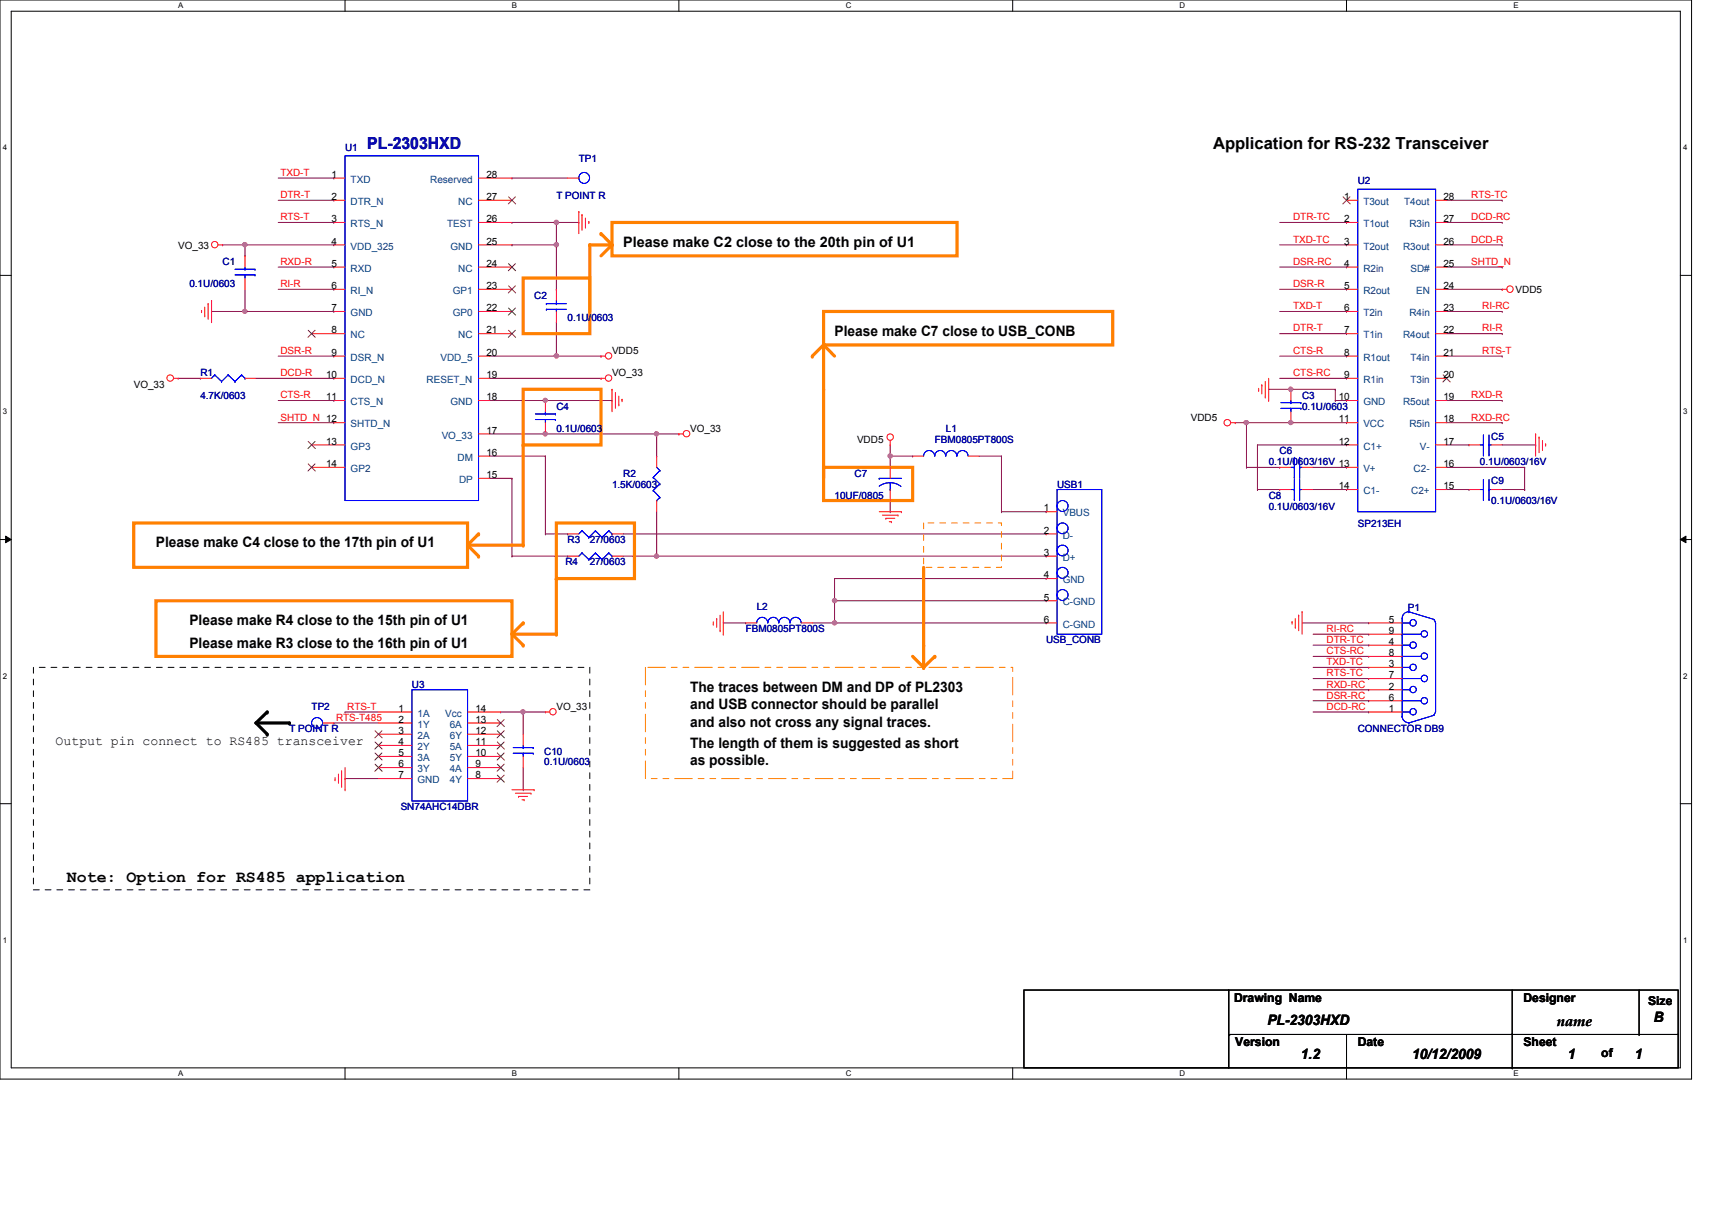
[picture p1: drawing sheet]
<svg xmlns="http://www.w3.org/2000/svg" width="297mm" height="210mm" viewBox="0 0 297 210" stroke-linecap="round" stroke-linejoin="round" font-family="sans-serif">
<defs><g id="words">
<text font-size="2.9" fill="#000080" x="63.7" y="25.9">PL-2303HXD</text>
<g font-size="2.9">
<text x="210.4" y="25.9">Application for RS-232 Transceiver</text>
<text x="11.6" y="153">Note: Option for RS485 application</text>
</g>
<g font-size="2.5">
<text x="108.1" y="42.9">Please make C2 close to the 20th pin of U1</text>
<text x="144.8" y="58.3">Please make C7 close to USB_CONB</text>
<text x="27.1" y="95">Please make C4 close to the 17th pin of U1</text>
<text x="32.9" y="112.4">Please make R3 close to the 16th pin of U1</text>
<text x="32.9" y="108.5">Please make R4 close to the 15th pin of U1</text>
<text x="119.7" y="120.1">The traces between DM and DP of PL2303</text>
<text x="119.7" y="123.1">and USB connector should be parallel</text>
<text x="119.7" y="129.8">The length of them is suggested as short</text>
<text x="119.7" y="126.1">and also not cross any signal traces.</text>
<text x="119.7" y="132.8">as possible.</text>
<text x="219.9" y="178">PL-2303HXD</text>
<text x="270.1" y="178.1">name</text>
<text x="286.9" y="177.4">B</text>
<text x="225.7" y="183.8">1.2</text>
<text x="245" y="183.8">10/12/2009</text>
<text x="272" y="183.8">1</text>
<text x="283.6" y="183.8">1</text>
</g>
<text font-size="2.3" x="9.7" y="129.3">Output pin connect to RS485 transceiver</text>
<g font-size="2.1">
<text x="214.1" y="173.8">Drawing Name</text>
<text x="264.3" y="173.8">Designer</text>
<text x="285.9" y="174.4">Size</text>
<text x="214.3" y="181.5">Version</text>
<text x="235.5" y="181.5">Date</text>
<text x="264.3" y="181.5">Sheet</text>
<text x="277.8" y="183.5">of</text>
</g>
<g font-size="1.7" fill="#000080">
<text x="59.9" y="26.2">U1</text>
<text x="100.4" y="28.1">TP1</text>
<text x="96.5" y="34.5">T POINT R</text>
<text x="235.5" y="31.9">U2</text>
<text x="38.6" y="46">C1</text>
<text x="32.9" y="49.9">0.1U/0603</text>
<text x="92.7" y="51.8">C2</text>
<text x="98.5" y="55.7">0.1U/0603</text>
<text x="34.8" y="65.3">R1</text>
<text x="34.8" y="69.2">4.7K/0603</text>
<text x="96.5" y="71.1">C4</text>
<text x="225.9" y="69.2">C3</text>
<text x="225.9" y="71.1">0.1U/0603</text>
<text x="96.5" y="75">0.1U/0603</text>
<text x="162.2" y="76.9">FBM0805PT800S</text>
<text x="164.1" y="75">L1</text>
<text x="258.7" y="76.3">C5</text>
<text x="108.1" y="82.7">R2</text>
<text x="148.3" y="82.7">C7</text>
<text x="220.1" y="80.8">0.1U/0603/16V 13</text>
<text x="222" y="78.8">C6</text>
<text x="256.8" y="80.8">0.1U/0603/16V</text>
<text x="106.2" y="84.6">1.5K/0603</text>
<text x="144.8" y="86.6">10UF/0805</text>
<text x="183.4" y="84.6">USB1</text>
<text x="220.1" y="86.6">C8</text>
<text x="220.1" y="88.5">0.1U/0603/16V</text>
<text x="258.7" y="84.1">C9</text>
<text x="258.7" y="87.5">0.1U/0603/16V</text>
<text x="98.5" y="94.3">R3</text>
<text x="102.3" y="94.3">27/0603</text>
<text x="235.5" y="91.4">SP213EH</text>
<text x="98.1" y="98.1">R4</text>
<text x="102.3" y="98.1">27/0603</text>
<text x="131.3" y="105.9">L2</text>
<text x="244.2" y="106">P1</text>
<text x="129.4" y="109.7">FBM0805PT800S</text>
<text x="181.5" y="111.7">USB_CONB</text>
<text x="71.5" y="119.4">U3</text>
<text x="54.1" y="123.2">TP2</text>
<text x="50.2" y="127.1">T POINT R</text>
<text x="94.4" y="131">C10</text>
<text x="235.5" y="127.1">CONNECTOR DB9</text>
<text x="94.4" y="132.7">0.1U/0603</text>
<text x="69.5" y="140.6">SN74AHC14DBR</text>
</g>
<g font-size="1.7" fill="#f00">
<text x="48.6" y="30.5">TXD-T</text>
<text x="48.6" y="34.4">DTR-T</text>
<text x="255.2" y="34.4">RTS-TC</text>
<text x="48.6" y="38.2">RTS-T</text>
<text x="224.3" y="38.2">DTR-TC</text>
<text x="255.2" y="38.2">DCD-RC</text>
<text x="48.6" y="46">RXD-R</text>
<text x="224.3" y="46">DSR-RC</text>
<text x="224.3" y="42.1">TXD-TC</text>
<text x="255.2" y="46">SHTD_N</text>
<text x="255.2" y="42.1">DCD-R</text>
<text x="48.6" y="49.8">RI-R</text>
<text x="224.3" y="49.8">DSR-R</text>
<text x="224.3" y="53.7">TXD-T</text>
<text x="257.1" y="53.7">RI-RC</text>
<text x="224.3" y="57.5">DTR-T</text>
<text x="257.1" y="57.5">RI-R</text>
<text x="48.6" y="65.3">DCD-R</text>
<text x="48.6" y="61.4">DSR-R</text>
<text x="224.3" y="61.4">CTS-R</text>
<text x="224.3" y="65.3">CTS-RC</text>
<text x="257.1" y="61.4">RTS-T</text>
<text x="48.6" y="69.1">CTS-R</text>
<text x="255.2" y="69.1">RXD-R</text>
<text x="48.6" y="73">SHTD_N 12</text>
<text x="255.2" y="73">RXD-RC</text>
<text x="230.1" y="109.7">RI-RC</text>
<text x="230.1" y="111.6">DTR-TC</text>
<text x="230.1" y="113.5">CTS-RC</text>
<text x="230.1" y="117.4">RTS-TC</text>
<text x="230.1" y="119.3">RXD-RC</text>
<text x="230.1" y="115.4">TXD-TC</text>
<text x="58.3" y="125.1">RTS-T485</text>
<text x="60.2" y="123.2">RTS-T</text>
<text x="230.1" y="123.2">DCD-RC</text>
<text x="230.1" y="121.2">DSR-RC</text>
</g>
<g font-size="1.7">
<text x="57.5" y="30.9">1</text>
<text x="57.5" y="34.7">2</text>
<text x="84.4" y="34.7">27</text>
<text x="84.4" y="30.9">28</text>
<text x="233.2" y="34.7">1</text>
<text x="250.4" y="34.7">28</text>
<text x="57.5" y="38.6">3</text>
<text x="84.4" y="38.6">26</text>
<text x="233.2" y="38.6">2</text>
<text x="250.4" y="38.6">27</text>
<text x="30.9" y="43.1">VO_33</text>
<text x="57.5" y="42.5">4</text>
<text x="57.5" y="46.3">5</text>
<text x="84.4" y="46.3">24</text>
<text x="84.4" y="42.5">25</text>
<text x="233.2" y="42.5">3</text>
<text x="233.2" y="46.3">4</text>
<text x="250.4" y="46.3">25</text>
<text x="250.4" y="42.5">26</text>
<text x="57.5" y="50.2">6</text>
<text x="84.4" y="50.2">23</text>
<text x="233.2" y="50.2">5</text>
<text x="250.4" y="50.2">24</text>
<text x="262.9" y="50.8">VDD5</text>
<text x="57.5" y="54">7</text>
<text x="57.5" y="57.9">8</text>
<text x="84.4" y="57.9">21</text>
<text x="84.4" y="54">22</text>
<text x="233.2" y="54">6</text>
<text x="233.2" y="57.9">7</text>
<text x="250.4" y="57.9">22</text>
<text x="250.4" y="54">23</text>
<text x="56.6" y="65.6">10</text>
<text x="57.5" y="61.8">9</text>
<text x="84.4" y="65.6">19</text>
<text x="84.4" y="61.8">20</text>
<text x="106.2" y="65.3">VO_33</text>
<text x="106.2" y="61.5">VDD5</text>
<text x="233.2" y="61.8">8</text>
<text x="233.2" y="65.6">9</text>
<text x="250.4" y="65.6">20</text>
<text x="250.4" y="61.8">21</text>
<text x="23.2" y="67.3">VO_33</text>
<text x="56.6" y="69.5">11</text>
<text x="84.4" y="69.5">18</text>
<text x="232.2" y="69.5">10</text>
<text x="250.4" y="69.5">19</text>
<text x="56.6" y="77.2">13</text>
<text x="84.4" y="75.3">17</text>
<text x="119.7" y="75">VO_33</text>
<text x="148.7" y="76.9">VDD5</text>
<text x="206.6" y="73.1">VDD5</text>
<text x="232.2" y="73.3">11</text>
<text x="232.2" y="77.2">12</text>
<text x="250.4" y="77.2">17</text>
<text x="250.4" y="73.3">18</text>
<text x="56.6" y="81.1">14</text>
<text x="84.4" y="83">15</text>
<text x="84.4" y="79.1">16</text>
<text x="250.4" y="81.1">16</text>
<text x="181.1" y="88.8">1</text>
<text x="232.2" y="84.9">14</text>
<text x="250.4" y="84.9">15</text>
<text x="181.1" y="92.6">2</text>
<text x="181.1" y="96.5">3</text>
<text x="181.1" y="100.4">4</text>
<text x="181.1" y="104.2">5</text>
<text x="181.1" y="108.1">6</text>
<text x="240.9" y="108.1">5</text>
<text x="240.9" y="110">9</text>
<text x="240.9" y="111.9">4</text>
<text x="240.9" y="113.9">8</text>
<text x="240.9" y="115.8">3</text>
<text x="240.9" y="117.7">7</text>
<text x="240.9" y="119.7">2</text>
<text x="69.1" y="123.5">1</text>
<text x="69.1" y="125.4">2</text>
<text x="82.5" y="125.4">13</text>
<text x="82.5" y="123.5">14</text>
<text x="96.5" y="123.2">VO_33</text>
<text x="240.9" y="121.6">6</text>
<text x="240.9" y="123.5">1</text>
<text x="69.1" y="127.4">3</text>
<text x="69.1" y="129.3">4</text>
<text x="69.1" y="131.2">5</text>
<text x="82.5" y="127.4">12</text>
<text x="82.5" y="129.3">11</text>
<text x="82.5" y="131.2">10</text>
<text x="69.1" y="133.2">6</text>
<text x="69.1" y="135.1">7</text>
<text x="82.5" y="133.2">9</text>
<text x="82.5" y="135.1">8</text>
</g>
<g font-size="1.7" fill="#004080">
<text x="60.8" y="31.7">TXD</text>
<text x="60.8" y="35.6">DTR_N</text>
<text x="74.6" y="31.7">Reserved</text>
<text x="79.5" y="35.6">NC</text>
<text x="236.5" y="35.6">T3out</text>
<text x="243.6" y="35.6">T4out</text>
<text x="60.8" y="39.4">RTS_N</text>
<text x="77.6" y="39.4">TEST</text>
<text x="236.5" y="39.4">T1out</text>
<text x="244.5" y="39.4">R3in</text>
<text x="60.8" y="43.3">VDD_325</text>
<text x="60.8" y="47.2">RXD</text>
<text x="78.1" y="43.3">GND</text>
<text x="79.5" y="47.2">NC</text>
<text x="236.5" y="43.3">T2out</text>
<text x="236.5" y="47.2">R2in</text>
<text x="243.4" y="43.3">R3out</text>
<text x="244.7" y="47.2">SD#</text>
<text x="60.8" y="51">RI_N</text>
<text x="78.6" y="51">GP1</text>
<text x="236.5" y="51">R2out</text>
<text x="245.7" y="51">EN</text>
<text x="60.8" y="54.9">GND</text>
<text x="60.8" y="58.7">NC</text>
<text x="78.6" y="54.9">GP0</text>
<text x="79.5" y="58.7">NC</text>
<text x="236.5" y="54.9">T2in</text>
<text x="236.5" y="58.7">T1in</text>
<text x="243.4" y="58.7">R4out</text>
<text x="244.5" y="54.9">R4in</text>
<text x="60.8" y="62.6">DSR_N</text>
<text x="76.4" y="62.6">VDD_5</text>
<text x="236.5" y="62.6">R1out</text>
<text x="244.7" y="62.6">T4in</text>
<text x="60.8" y="66.5">DCD_N</text>
<text x="60.8" y="70.3">CTS_N</text>
<text x="74" y="66.5">RESET_N</text>
<text x="78.1" y="70.3">GND</text>
<text x="236.5" y="66.5">R1in</text>
<text x="236.5" y="70.3">GND</text>
<text x="243.4" y="70.3">R5out</text>
<text x="244.7" y="66.5">T3in</text>
<text x="60.8" y="74.2">SHTD_N</text>
<text x="76.6" y="76.1">VO_33</text>
<text x="236.5" y="74.2">VCC</text>
<text x="244.5" y="74.2">R5in</text>
<text x="60.8" y="78">GP3</text>
<text x="60.8" y="81.9">GP2</text>
<text x="79.4" y="80">DM</text>
<text x="79.6" y="83.8">DP</text>
<text x="236.5" y="78">C1+</text>
<text x="236.5" y="81.9">V+</text>
<text x="245.2" y="81.9">C2-</text>
<text x="246.3" y="78">V-</text>
<text x="184.4" y="89.6">VBUS</text>
<text x="236.5" y="85.8">C1-</text>
<text x="244.8" y="85.8">C2+</text>
<text x="184.4" y="93.5">D-</text>
<text x="184.4" y="97.3">D+</text>
<text x="184.4" y="101.2">GND</text>
<text x="184.4" y="105.1">C-GND</text>
<text x="184.4" y="108.9">C-GND</text>
<text x="72.4" y="124.4">1A</text>
<text x="77.2" y="124.4">Vcc</text>
<text x="72.4" y="126.3">1Y</text>
<text x="72.4" y="128.2">2A</text>
<text x="72.4" y="130.2">2Y</text>
<text x="78" y="126.3">6A</text>
<text x="78" y="130.2">5A</text>
<text x="78.1" y="128.2">6Y</text>
<text x="72.4" y="132.1">3A</text>
<text x="72.4" y="134">3Y</text>
<text x="72.4" y="135.9">GND</text>
<text x="78" y="134">4A</text>
<text x="78.1" y="132.1">5Y</text>
<text x="78.1" y="135.9">4Y</text>
</g>
<g font-size="1.4">
<text x="30.9" y="1.4">A</text>
<text x="88.8" y="1.4">B</text>
<text x="146.7" y="1.4">C</text>
<text x="204.6" y="1.4">D</text>
<text x="262.6" y="1.4">E</text>
<text x=".5" y="26.1">4</text>
<text x="292" y="26.1">4</text>
<text x=".5" y="71.9">3</text>
<text x="292" y="71.9">3</text>
<text x=".5" y="117.8">2</text>
<text x="292" y="117.8">2</text>
<text x=".5" y="163.6">1</text>
<text x="292" y="163.6">1</text>
<text x="30.9" y="186.8">A</text>
<text x="88.8" y="186.8">B</text>
<text x="146.7" y="186.8">C</text>
<text x="204.6" y="186.8">D</text>
<text x="262.6" y="186.8">E</text>
</g>
</g></defs>
<path d="M0 0h293.5v187.3h-293.5zM1.9 1.9h289.6v183.4h-289.6z" fill="none" stroke="#000" stroke-width=".17"/>
<g fill="#fff">
<path d="M30.9 .2h.9v1.5h-.9z"/>
<path d="M30.9 185.5h.9v1.6h-.9z"/>
</g>
<path d="M59.9 0v1.9M59.9 185.3v2" fill="none" stroke="#000" stroke-width=".17"/>
<g fill="#fff">
<path d="M88.8 .2h.9v1.5h-.9z"/>
<path d="M88.8 185.5h.9v1.6h-.9z"/>
</g>
<path d="M117.8 0v1.9M117.8 185.3v2" fill="none" stroke="#000" stroke-width=".17"/>
<g fill="#fff">
<path d="M146.7 .2h1v1.5h-1z"/>
<path d="M146.7 185.5h1v1.6h-1z"/>
</g>
<path d="M175.7 0v1.9M175.7 185.3v2" fill="none" stroke="#000" stroke-width=".17"/>
<g fill="#fff">
<path d="M204.6 .2h1v1.5h-1z"/>
<path d="M204.6 185.5h1v1.6h-1z"/>
</g>
<path d="M233.6 0v1.9M233.6 185.3v2" fill="none" stroke="#000" stroke-width=".17"/>
<g fill="#fff">
<path d="M262.6 .2h.8v1.5h-.8z"/>
<path d="M262.6 185.5h.8v1.6h-.8z"/>
<path d="M.5 24.9h.8v1.5h-.8z"/>
<path d="M292 24.9h.8v1.5h-.8z"/>
<path d="M.5 70.7h.8v1.5h-.8z"/>
<path d="M292 70.7h.8v1.5h-.8z"/>
</g>
<path d="M0 47.8h1.9M291.5 47.8h2" fill="none" stroke="#000" stroke-width=".17"/>
<g fill="#fff">
<path d="M.5 116.5h.8v1.6h-.8z"/>
<path d="M292 116.5h.8v1.6h-.8z"/>
</g>
<path d="M0 93.6h1.9M1 93l.9 .6-.9 .6zM291.5 93.6l1-.6v1.2zM291.5 93.6h2" fill="none" stroke="#000" stroke-width=".17"/>
<path d="M1 93l.9 .6-.9 .6zM291.5 93.6l1-.6v1.2z" fill="#000"/>
<g fill="#fff">
<path d="M.5 162.4h.8v1.5h-.8z"/>
<path d="M292 162.4h.8v1.5h-.8z"/>
</g>
<path d="M0 139.5h1.9M291.5 139.5h2" fill="none" stroke="#000" stroke-width=".17"/>
<g fill="none" stroke="#800040" stroke-width=".17">
<path d="M222 38.6h11.6M233.6 38.6h.1M216.2 73.4h7.7M223.9 73.4h.1M233.6 77.2h.1M233.6 77.2h-15.5v7.8M251 77.2h3.8M254.8 77.2h.1M260.6 77.2h5.8M266.4 77.2h.1M218.1 85h.1M227.8 85h5.8"/>
<path d="M227.8 81.1h5.8M233.6 85h.1M233.6 81.1h.1M251 85h3.8M251 81.1h13.5M254.8 85h.1M260.6 85h3.9M264.5 85h.1M264.5 81.1h.1M264.5 81.1v3.9"/>
</g>
<circle cx="223.9" cy="73.3" r=".37" fill="#f0f"/>
<circle cx="223.9" cy="73.3" r=".37" fill="none" stroke="#f0f" stroke-width=".17"/>
<g fill="none" stroke="#800040" stroke-width=".17">
<path d="M251 34.8h9.6M260.6 34.8h.1M222 57.9h11.6M222 46.4h11.6M222 54.1h11.6M222 42.5h11.6M222 50.2h11.6M233.6 46.4h.1M233.6 42.5h.1M233.6 57.9h.1M233.6 50.2h.1M233.6 54.1h.1"/>
<path d="M251 57.9h9.6M251 46.4h9.6M251 54.1h9.6M260.6 57.9h.1M260.6 54.1h.1M260.6 46.4h.1M220.1 67.6h3.8M222 61.8h11.6M222 65.7h11.6M223.9 67.6h.1M231.6 69.5h2M233.6 69.5h.1"/>
<path d="M233.6 61.8h.1M233.6 65.7h.1M251 69.5h9.6M251 61.8h9.6M251 73.4h9.6M260.6 69.5h.1M260.6 61.8h.1M260.6 73.4h.1M218.1 85h3.9M222 85h.1M225.9 108.1h11.5M227.8 117.8h9.6"/>
<path d="M227.8 119.7h9.6M227.8 110.1h9.6M227.8 115.8h9.6M227.8 112h9.6M227.8 113.9h9.6M237.4 117.8h.1M237.4 119.7h.1M237.4 110.1h.1M237.4 108.1h.1M237.4 115.8h.1M237.4 112h.1M237.4 113.9h.1"/>
<path d="M227.8 123.6h9.6M227.8 121.6h9.6M237.4 123.6h.1M237.4 121.6h.1"/>
</g>
<circle cx="223.9" cy="67.6" r=".38" fill="#f0f"/>
<circle cx="223.9" cy="67.6" r=".38" fill="none" stroke="#f0f" stroke-width=".17"/>
<path d="M251 38.6h9.6M260.6 38.6h.1M216.2 73.4v7.7M231.6 69.5h.1M231.6 67.6v1.9M216.2 81.1h.1" fill="none" stroke="#800040" stroke-width=".17"/>
<circle cx="216.2" cy="73.3" r=".37" fill="#f0f"/>
<circle cx="216.2" cy="73.3" r=".37" fill="none" stroke="#f0f" stroke-width=".17"/>
<g fill="none" stroke="#800040" stroke-width=".17">
<path d="M251 42.5h9.6M260.6 42.5h.1M214.3 73.4h1.9M216.2 73.4h.1M223.9 73.4h9.7M223.9 67.6h7.7M231.6 67.6h.1M233.6 73.4h.1M94.6 92.7h3.9M98.5 92.7h.1M108.1 96.5h5.8M113.9 96.5h.1"/>
<path d="M216.2 81.1h5.8M222 81.1h.1"/>
</g>
<circle cx="113.9" cy="96.5" r=".37" fill="#f0f"/>
<circle cx="113.9" cy="96.5" r=".37" fill="none" stroke="#f0f" stroke-width=".17"/>
<path d="M144.8 108.1h.1M144.8 104.3v3.8" fill="none" stroke="#800040" stroke-width=".17"/>
<circle cx="144.8" cy="104.2" r=".37" fill="#f0f"/>
<circle cx="144.8" cy="104.2" r=".37" fill="none" stroke="#f0f" stroke-width=".17"/>
<path d="M48.3 69.5h9.6M57.9 69.5h.1M85 75.3h9.6M94.6 75.3h.1M108.1 92.7h73.4M181.5 92.7h.1" fill="none" stroke="#800040" stroke-width=".17"/>
<circle cx="94.6" cy="75.3" r=".37" fill="#f0f"/>
<circle cx="94.6" cy="75.3" r=".37" fill="none" stroke="#f0f" stroke-width=".17"/>
<g fill="none" stroke="#800040" stroke-width=".17">
<path d="M48.3 30.9h9.6M57.9 30.9h.1M85 65.7h19.3M85 69.5h9.6M94.6 69.5h.1M94.6 79.2v13.5M104.3 65.7h.1M173.7 79.2v9.6M88.8 96.5h.1M88.8 83v13.5M94.6 92.7h.1M173.7 88.8h.1"/>
<path d="M144.8 104.3h36.7M181.5 104.3h.1"/>
</g>
<circle cx="94.6" cy="69.5" r=".37" fill="#f0f"/>
<circle cx="94.6" cy="69.5" r=".37" fill="none" stroke="#f0f" stroke-width=".17"/>
<path d="M48.3 38.6h9.6M57.9 38.6h.1M36.7 54.1h5.8M42.5 54.1h.1M96.5 56v5.8M96.5 61.8h.1M88.8 96.5h9.7M98.5 96.5h.1M173.7 88.8h7.8M181.5 88.8h.1M125.5 108.1h3.9M129.4 108.1h.1" fill="none" stroke="#800040" stroke-width=".17"/>
<circle cx="42.5" cy="54" r=".37" fill="#f0f"/>
<circle cx="42.5" cy="54" r=".37" fill="none" stroke="#f0f" stroke-width=".17"/>
<g fill="none" stroke="#800040" stroke-width=".17">
<path d="M96.5 38.6v3.9M48.3 50.2h9.6M57.9 50.2h.1M96.5 42.5h.1M44.4 65.7h13.5M48.3 61.8h9.6M57.9 65.7h.1M57.9 61.8h.1M85 79.2h9.6M94.6 79.2h.1M96.5 61.8h7.8M104.3 61.8h.1"/>
<path d="M154.4 79.2h.1M154.4 77.2v2M154.4 79.2h3.9M158.3 79.2h.1M144.8 100.4h36.7M181.5 100.4h.1"/>
</g>
<circle cx="96.5" cy="38.6" r=".38" fill="#f0f"/>
<circle cx="96.5" cy="38.6" r=".38" fill="none" stroke="#f0f" stroke-width=".17"/>
<circle cx="96.5" cy="42.5" r=".38" fill="#f0f"/>
<circle cx="96.5" cy="42.5" r=".38" fill="none" stroke="#f0f" stroke-width=".17"/>
<path d="M48.3 34.8h9.6M57.9 34.8h.1M96.5 38.6h3.9M100.4 38.6h.1M169.9 79.2h3.8M173.7 79.2h.1M85 83h3.8M88.8 83h.1M140.9 108.1h40.6M144.8 108.1h.1M181.5 108.1h.1" fill="none" stroke="#800040" stroke-width=".17"/>
<circle cx="144.8" cy="108.1" r=".37" fill="#f0f"/>
<circle cx="144.8" cy="108.1" r=".37" fill="none" stroke="#f0f" stroke-width=".17"/>
<path d="M48.3 73.4h9.6M57.9 73.4h.1M154.4 79.2v1.9M154.4 81.1h.1M144.8 104.3h.1M144.8 100.4v3.9" fill="none" stroke="#800040" stroke-width=".17"/>
<circle cx="154.4" cy="79.1" r=".37" fill="#f0f"/>
<circle cx="154.4" cy="79.1" r=".37" fill="none" stroke="#f0f" stroke-width=".17"/>
<path d="M88.8 38.6h.1M88.8 30.9h.1M88.8 38.6h7.7M88.8 30.9h9.7M48.3 46.4h9.6M57.9 46.4h.1M88.8 42.5h.1M88.8 42.5h7.7v7.7M96.5 50.2h.1M85 61.8h11.5M96.5 61.8h.1" fill="none" stroke="#800040" stroke-width=".17"/>
<circle cx="96.5" cy="61.8" r=".38" fill="#f0f"/>
<circle cx="96.5" cy="61.8" r=".38" fill="none" stroke="#f0f" stroke-width=".17"/>
<path d="M38.6 42.5h3.9M42.5 54.1h.1M42.5 42.5h.1M42.5 50.2v3.9M42.5 54.1h15.4M57.9 54.1h.1M251 50.2h9.6M260.6 50.2h.1M57.9 125.5h.1M57.9 125.5h7.8M59.9 123.6h.1M59.9 123.6h5.8" fill="none" stroke="#800040" stroke-width=".17"/>
<circle cx="42.5" cy="42.5" r=".38" fill="#f0f"/>
<circle cx="42.5" cy="42.5" r=".38" fill="none" stroke="#f0f" stroke-width=".17"/>
<g fill="none" stroke="#800040" stroke-width=".17">
<path d="M42.5 44.4h.1M57.9 42.5h.1M57.9 42.5h-15.4v1.9M30.9 65.7h3.9M34.8 65.7h.1M94.6 69.5h11.6M106.2 69.5h.1M113.9 79.2h.1M113.9 75.3v3.9M113.9 96.5h.1M113.9 88.8v7.7M113.9 96.5h67.6"/>
<path d="M154.4 88.8h.1M154.4 86.9v1.9M181.5 96.5h.1"/>
</g>
<circle cx="113.9" cy="75.3" r=".37" fill="#f0f"/>
<circle cx="113.9" cy="75.3" r=".37" fill="none" stroke="#f0f" stroke-width=".17"/>
<path d="M94.6 75.3h23.2M113.9 75.3h.1M117.8 75.3h.1M90.8 123.6h.1M90.8 123.6h3.8" fill="none" stroke="#800040" stroke-width=".17"/>
<circle cx="90.7" cy="123.5" r=".37" fill="#f0f"/>
<circle cx="90.7" cy="123.5" r=".37" fill="none" stroke="#f0f" stroke-width=".17"/>
<path d="M59.9 135.1h.1M59.9 135.1h5.8M86.9 123.6h.1M86.9 123.6h3.9M90.8 123.6h.1M90.8 137.1h.1M90.8 123.6v3.8M90.8 133.2v3.9" fill="none" stroke="#800040" stroke-width=".17"/>
<g fill="none" stroke="#f00" stroke-width=".17">
<path d="M100.4 36.7h.1M100.4 36.7v3.9M101 37.3h.1M101 37.3v2.7M101.6 39.4h.1M101.6 37.8v1.6M102.1 38.4h.1M102.1 38.4v.4M35 53.9h.1M35 53.9v.4M35.5 54.8h.1M35.5 53.3v1.5"/>
<path d="M36.1 52.7h.1M36.1 52.7v2.7M36.7 52.2h.1M36.7 52.2v3.8M37.8 42.5h.8M38.6 42.5h.1M260.6 50.2h.1M260.6 50.2h.8M30.1 65.7h.8M30.9 65.7h.1M104.3 65.7h.1M104.3 61.8h.1"/>
<path d="M104.3 65.7h.7M104.3 61.8h.7M106.2 67.6h.1M106.2 67.6v3.9M106.8 68.2h.1M106.8 68.2v2.7M107.4 70.3h.1M107.4 68.7v1.6M107.9 69.3h.1M107.9 69.3v.4M117.8 75.3h.1M117.8 75.3h.7"/>
<path d="M154.4 77.2h.1M154.4 76.5v.7M213.5 73.4h.8M214.3 73.4h.1M218.4 67.8h.1M218.4 67.4v.4M218.9 66.8h.1M218.9 66.8v1.6M219.5 68.9h.1M219.5 66.2v2.7M220.1 69.5h.1M220.1 65.7v3.8"/>
<path d="M266.4 75.3h.1M266.4 75.3v3.9M267 75.9h.1M267 75.9v2.7M267.6 78h.1M267.6 76.5v1.5M268.1 77h.1M268.1 77v.4M152.5 88.8h3.9M153.1 89.4h2.7M153.7 90h.1M153.7 90h1.5"/>
<path d="M154.3 90.6h.3M154.6 90.6h.1M155.8 89.4h.1M156.4 88.8h.1M123.7 108.3h.1M123.7 107.9v.4M124.3 107.4h.1M124.3 107.4v1.5M124.9 109.5h.1M124.9 106.8v2.7M125.5 110.1h.1M125.5 106.2v3.9"/>
<path d="M224.2 107.9h.1M224.2 107.9v.4M224.7 108.9h.1M224.7 107.4v1.5M225.3 106.8h.1M225.3 106.8v2.7M225.9 106.2h.1M225.9 106.2v3.9M58.1 135.3h.1M58.1 135v.3M58.7 134.4h.1M58.7 134.4v1.5"/>
<path d="M59.3 136.5h.1M59.3 133.8v2.7M59.9 137.1h.1M59.9 133.2v3.9M88.8 137.1h3.9M89.4 137.7h2.7M90 138.2h.1M90 138.2h1.5M90.6 138.8h.3M90.9 138.8h.1M92.1 137.7h.1M92.7 137.1h.1"/>
<path d="M94.6 123.6h.1M94.6 123.6h.8"/>
<circle cx="37.2" cy="42.5" r=".56"/>
<circle cx="261.9" cy="50.2" r=".56"/>
<circle cx="29.5" cy="65.6" r=".57"/>
<circle cx="105.6" cy="61.8" r=".56"/>
<circle cx="105.6" cy="65.6" r=".56"/>
<circle cx="119.1" cy="75.3" r=".56"/>
<circle cx="154.4" cy="75.9" r=".56"/>
<circle cx="212.9" cy="73.4" r=".56"/>
<circle cx="95.9" cy="123.5" r=".56"/>
</g>
<path d="M177.6 171.8h35.5v13.5h-35.5zM213.1 171.8h78v13.5h-78zM213.3 179.5h.1M213.3 179.5h77.8M233.6 179.5v5.6M262.3 179.4h.1M262.3 171.8v7.6M262.3 179.5v5.8M284.4 179.5h.1M284.4 171.8v7.7M233.6 185.1h.1M262.3 185.3h.1" fill="none" stroke="#000" stroke-width=".17"/>
<path d="M104.3 40.6l1.9 1.9" fill="none" stroke="#ff8000" stroke-width=".55"/>
<circle cx="104.3" cy="40.6" r=".28" fill="#ff8000"/>
<path d="M102.3 42.5h3.9" fill="none" stroke="#ff8000" stroke-width=".55"/>
<circle cx="106.2" cy="42.5" r=".28" fill="#ff8000"/>
<path d="M102.3 42.5v11.6" fill="none" stroke="#ff8000" stroke-width=".55"/>
<circle cx="102.3" cy="42.5" r=".28" fill="#ff8000"/>
<path d="M106.2 42.5l-1.9 1.9" fill="none" stroke="#ff8000" stroke-width=".55"/>
<circle cx="106.2" cy="42.5" r=".28" fill="#ff8000"/>
<path d="M106.2 38.6h59.8v5.8h-59.8zM142.9 59.9v7.7" fill="none" stroke="#ff8000" stroke-width=".55"/>
<circle cx="142.9" cy="59.9" r=".28" fill="#ff8000"/>
<path d="M142.9 59.9l-2 1.9" fill="none" stroke="#ff8000" stroke-width=".55"/>
<circle cx="140.9" cy="61.8" r=".28" fill="#ff8000"/>
<path d="M142.9 59.9l1.9 1.9" fill="none" stroke="#ff8000" stroke-width=".55"/>
<circle cx="142.9" cy="59.9" r=".28" fill="#ff8000"/>
<path d="M90.8 48.3h11.5v9.6h-11.5zM142.9 54.1h50.1v5.8h-50.1zM90.8 67.6h13.5v9.6h-13.5zM23.2 90.8h57.9v7.7h-57.9zM96.5 90.8h13.6v9.6h-13.6zM142.9 81.1h15.4v5.8h-15.4zM27.1 104.3h61.7v9.6h-61.7zM88.8 110.1h7.7" fill="none" stroke="#ff8000" stroke-width=".55"/>
<path d="M44.4 125.5h5.8M44.4 125.5l2 1.9M46.4 123.6l-2 1.9" fill="none" stroke="#000" stroke-width=".55"/>
<g fill="#000">
<circle cx="46.4" cy="127.4" r=".28"/>
<circle cx="46.4" cy="123.6" r=".28"/>
<circle cx="50.2" cy="125.5" r=".28"/>
</g>
<path d="M5.8 115.8h96.5v38.6h-96.5z" fill="none" stroke="#000" stroke-width=".17" stroke-dasharray="1 1 1 1 1 1 1 1"/>
<path d="M160.2 90.8h13.5v7.7h-13.5z" fill="none" stroke="#ff8000" stroke-width=".17" stroke-dasharray="1 1 1 1 1 1 1 1"/>
<circle cx="96.5" cy="110.1" r=".28" fill="#ff8000"/>
<path d="M96.5 100.4v9.7" fill="none" stroke="#ff8000" stroke-width=".55"/>
<circle cx="96.5" cy="100.4" r=".28" fill="#ff8000"/>
<path d="M90.8 108.1l-2 2" fill="none" stroke="#ff8000" stroke-width=".55"/>
<circle cx="90.8" cy="108.1" r=".28" fill="#ff8000"/>
<path d="M88.8 110.1l2 1.9" fill="none" stroke="#ff8000" stroke-width=".55"/>
<circle cx="90.8" cy="112" r=".28" fill="#ff8000"/>
<path d="M90.8 77.2v17.4" fill="none" stroke="#ff8000" stroke-width=".55"/>
<circle cx="90.8" cy="77.2" r=".28" fill="#ff8000"/>
<path d="M83 92.7l-1.9 1.9" fill="none" stroke="#ff8000" stroke-width=".55"/>
<circle cx="83" cy="92.7" r=".28" fill="#ff8000"/>
<path d="M81.1 94.6l1.9 1.9" fill="none" stroke="#ff8000" stroke-width=".55"/>
<circle cx="83" cy="96.5" r=".28" fill="#ff8000"/>
<path d="M81.1 94.6h9.7" fill="none" stroke="#ff8000" stroke-width=".55"/>
<circle cx="90.8" cy="94.6" r=".28" fill="#ff8000"/>
<path d="M112 115.8h63.7v19.3h-63.7z" fill="none" stroke="#ff8000" stroke-width=".17" stroke-dasharray="3 1 1 1 1 1"/>
<path d="M162.2 113.9l-2 1.9" fill="none" stroke="#ff8000" stroke-width=".55"/>
<circle cx="162.2" cy="113.9" r=".28" fill="#ff8000"/>
<path d="M160.2 98.5v13.5" fill="none" stroke="#ff8000" stroke-width=".55"/>
<circle cx="160.2" cy="112" r=".28" fill="#ff8000"/>
<path d="M160.2 112v3.8" fill="none" stroke="#ff8000" stroke-width=".55"/>
<circle cx="160.2" cy="115.8" r=".28" fill="#ff8000"/>
<path d="M158.3 113.9l1.9 1.9" fill="none" stroke="#ff8000" stroke-width=".55"/>
<circle cx="160.2" cy="115.8" r=".28" fill="#ff8000"/>
<path d="M142.9 67.6v15.4" fill="none" stroke="#ff8000" stroke-width=".55"/>
<circle cx="142.9" cy="67.6" r=".28" fill="#ff8000"/>
<g fill="none" stroke="#00f" stroke-width=".17">
<path d="M59.9 27.1h23.1v59.8h-23.1zM235.5 32.9h13.5v55.9h-13.5zM40.8 47.7h3.4M40.8 46.7h3.4M42.5 46.7h.1M42.5 47.7h.1M42.5 46.4v.3M42.5 47.7v.6M44.2 47.7h.1M44.2 46.7h.1M94.8 52.7h.1M94.8 53.7h.1"/>
<path d="M94.8 52.7h3.5M94.8 53.7h3.5M96.5 53.7h.1M96.5 52.7h.1M96.5 52.2v.5M96.5 53.7v.4M37.3 65.1h.1M37.3 65.1l-.6 .6M37.3 65.1l1.1 1.1M38.4 66.2h.1M39.6 65.1h.1M39.6 65.1l-1.2 1.1"/>
<path d="M39.6 65.1l1.2 1.1M40.8 66.2h.1M41.9 65.1h.1M41.9 65.1l-1.1 1.1M41.9 65.1l.6 .6M42.5 65.7h.1M92.9 72.8h3.5M92.9 71.8h3.5M94.6 71.8h.1M94.6 72.8h.1M94.6 71.5v.3M94.6 72.8v.6"/>
<path d="M96.4 72.8h.1M96.4 71.8h.1M160.2 79.2a.95 .95 0 0 1 1-1 .95 .95 0 0 1 .9 1M162.2 79.2a.93 .93 0 0 1 .9-1 .93 .93 0 0 1 .9 1M164.1 79.2a.95 .95 0 0 1 .9-1 .95 .95 0 0 1 1 1M166 79.2a.95 .95 0 0 1 1-1 .95 .95 0 0 1 .9 1M222.2 70.9h3.5M222.2 69.9h3.5M223.9 69.9h.1M223.9 70.9h.1M223.9 69.5v.4M223.9 70.9v.6"/>
<path d="M224.5 79.4v3.4M225.5 79.4v3.4M225.7 70.9h.1M225.7 69.9h.1M256.8 77.2h.5M257.3 79h.1M257.3 77.2h.1M257.3 75.5v3.5M258.3 77.2h.1M258.3 79h.1M258.3 75.5v3.5M258.3 77.2h.4"/>
<path d="M101 96h.1M101 92.1h.1M101 96l-.6 .5M101 96l1.1 1.1M101 92.1l-.6 .6M101 92.1l1.1 1.2M102.1 97.1h.1M102.1 93.3h.1M103.3 96h.1M103.3 92.1h.1M103.3 96l-1.2 1.1M103.3 96l1.1 1.1"/>
<path d="M103.3 92.1l-1.2 1.2M103.3 92.1l1.1 1.2M104.4 97.1h.1M104.4 93.3h.1M105.6 96h.1M105.6 92.1h.1M105.6 96l-1.2 1.1M105.6 96l.6 .5M105.6 92.1l-1.2 1.2M105.6 92.1l.6 .6M106.2 96.5h.1M106.2 92.7h.1"/>
<path d="M113.3 82.8h.1M113.3 85.1h.1M113.3 82.8l1.2 1.2M113.3 85.1l1.2 1.2M113.9 86.9h.1M113.9 81.1l.6 .6M114.5 81.7h.1M114.5 84h.1M114.5 86.3h.1M114.5 81.7l-1.2 1.1M114.5 84l-1.2 1.1M114.5 86.3l-.6 .6"/>
<path d="M152.5 83h.1M152.5 83h3.9M154.4 85h.1M154.4 83.8l-.8 .1-1.1 .5M154.4 83.8l1.2 .2 .7 .4M154.4 83.8v1.2M183.4 85h7.7v25.1h-7.7zM223.9 81.1h.6M223.9 85h.6M224.5 82.8h.1M224.5 81.1h.1M224.5 86.7h.1"/>
<path d="M224.5 85h.1M224.5 83.2v3.5M225.5 81.1h.1M225.5 82.8h.1M225.5 85h.1M225.5 86.7h.1M225.5 81.1h.4M225.5 83.2v3.5M225.5 85h.4M256.8 85h.5M257.3 86.7h.1M257.3 85h.1"/>
<path d="M257.3 83.2v3.5M258.3 85h.1M258.3 86.7h.1M258.3 85h.4M258.3 83.2v3.5M71.5 119.7h9.6v19.3h-9.6zM131.3 108.1a.95 .95 0 0 1 .9-1 .95 .95 0 0 1 1 1M133.2 108.1a.93 .93 0 0 1 1-1 .93 .93 0 0 1 .9 1M135.1 108.1a.95 .95 0 0 1 1-1 .95 .95 0 0 1 .9 1M137.1 108.1a.95 .95 0 0 1 .9-1 .95 .95 0 0 1 1 1M243.2 110.1h.1M243.2 113.9h.1"/>
<path d="M243.2 117.8h.1M243.2 108.1h1.4M243.2 110.1h3.3M243.2 112h1.4M243.2 113.9h3.3M243.2 115.8h1.4M243.2 117.8h3.3M243.2 119.7h1.4M244.4 106.2h.1M244.4 106.2a1.14 1.14 0 0 0-1.2 1.2v16.9M244.4 106.2l4.4 1.3M244.6 108.1h.1"/>
<path d="M244.6 112h.1M244.6 115.8h.1M244.6 119.7h.1M248.8 107.6l.2 .5M249 108.1h.1M249 108.1v15.5M89 130.7h3.5M89 129.8h3.5M90.8 129.8h.1M90.8 130.7h.1M90.8 129.4v.4M90.8 130.7v.6"/>
<path d="M92.5 130.7h.1M92.5 129.8h.1M243.2 121.6h.1M243.2 124.3h.1M243.2 124.3a1.13 1.13 0 0 0 1.2 1.1M243.2 121.6h3.3M243.2 123.6h1.4M244.4 125.5h.1M244.6 123.6h.1M248.8 124.1l-4.4 1.4M249 123.6l-.2 .4"/>
<circle cx="101.3" cy="30.9" r=".94"/>
<circle cx="184.3" cy="87.8" r=".95"/>
<circle cx="184.3" cy="99.4" r=".95"/>
<circle cx="184.3" cy="95.5" r=".95"/>
<circle cx="184.3" cy="91.7" r=".95"/>
<circle cx="184.3" cy="103.3" r=".95"/>
<circle cx="245.1" cy="108.1" r=".56"/>
<circle cx="245.1" cy="119.7" r=".56"/>
<circle cx="245.1" cy="112" r=".56"/>
<circle cx="245.1" cy="115.8" r=".56"/>
<circle cx="247.1" cy="117.7" r=".56"/>
<circle cx="247.1" cy="113.9" r=".56"/>
<circle cx="247.1" cy="110" r=".56"/>
<circle cx="55" cy="125.5" r=".95"/>
<circle cx="245.1" cy="123.5" r=".56"/>
<circle cx="247.1" cy="121.6" r=".56"/>
</g>
<g fill="none" stroke="#f00" stroke-width=".17">
<path d="M57.9 30.9h2M57.9 34.8h2M57.9 38.6h2M83 30.9h5.8M83 34.8h5.8M83 38.6h5.8M98.5 30.9h1.9M233.6 34.8h1.9M233.6 38.6h1.9M249 34.8h2M249 38.6h2M42.5 44.4v2"/>
<path d="M42.5 48.3v1.9M54.1 57.9h5.8M57.9 42.5h2M57.9 46.4h2M57.9 50.2h2M57.9 54.1h2M83 42.5h5.8M83 46.4h5.8M83 50.2h5.8M83 54.1h5.8M83 57.9h5.8M96.5 50.2v2"/>
<path d="M96.5 54.1v1.9M233.6 42.5h1.9M233.6 46.4h1.9M233.6 50.2h1.9M233.6 54.1h1.9M233.6 57.9h1.9M249 42.5h2M249 46.4h2M249 50.2h2M249 54.1h2M249 57.9h2M34.8 65.7h1.9"/>
<path d="M42.5 65.7h1.9M54.1 77.2h5.8M57.9 61.8h2M57.9 65.7h2M57.9 69.5h2M57.9 73.4h2M83 61.8h2M83 65.7h2M83 69.5h2M83 79.2h2M83 75.3h2M94.6 69.5v2"/>
<path d="M94.6 73.4v1.9M113.9 79.2v1.9M158.3 79.2h1.9M168 79.2h1.9M223.9 67.6v1.9M223.9 71.5v1.9M233.6 77.2h1.9M233.6 61.8h1.9M233.6 65.7h1.9M233.6 69.5h1.9M233.6 73.4h1.9M249 77.2h2"/>
<path d="M249 61.8h2M249 65.7h2M249 69.5h2M249 73.4h2M254.8 77.2h2M258.7 77.2h1.9M54.1 81.1h5.8M83 83h2M98.5 96.5h1.9M98.5 92.7h1.9M106.2 96.5h1.9M106.2 92.7h1.9"/>
<path d="M113.9 86.9v1.9M154.4 81.1v1.9M154.4 85v1.9M181.5 96.5h1.9M181.5 92.7h1.9M181.5 88.8h1.9M222 81.1h1.9M222 85h1.9M225.9 81.1h1.9M225.9 85h1.9M233.6 81.1h1.9M233.6 85h1.9"/>
<path d="M249 81.1h2M249 85h2M254.8 85h2M258.7 85h1.9M129.4 108.1h1.9M139 108.1h1.9M181.5 100.4h1.9M181.5 104.3h1.9M181.5 108.1h1.9M237.4 108.1h5.8M237.4 110.1h5.8M237.4 112h5.8"/>
<path d="M237.4 113.9h5.8M237.4 115.8h5.8M237.4 117.8h5.8M237.4 119.7h5.8M56 125.5h1.9M65.7 125.5h5.8M65.7 123.6h5.8M65.7 127.4h5.8M65.7 129.4h5.8M65.7 131.3h5.8M65.7 133.2h5.8M65.7 135.1h5.8"/>
<path d="M81.1 125.5h5.8M81.1 123.6h5.8M81.1 127.4h5.8M81.1 129.4h5.8M81.1 131.3h5.8M81.1 133.2h5.8M81.1 135.1h5.8M90.8 127.4v2M90.8 131.3v1.9M237.4 121.6h5.8M237.4 123.6h5.8"/>
</g>
<g fill="none" stroke="#804000" stroke-width=".17">
<path d="M88.2 34.2l1.2 1.2M89.4 34.2l-1.2 1.2M233 34.2l1.2 1.2M234.2 34.2l-1.2 1.2M53.5 57.3l1.2 1.2M54.7 57.3l-1.3 1.2M88.2 57.3l1.2 1.2M88.2 53.5l1.2 1.2M88.2 45.8l1.2 1.2M88.2 49.6l1.2 1.2M89.4 45.8l-1.2 1.2M89.4 57.3l-1.2 1.2"/>
<path d="M89.4 53.5l-1.2 1.2M89.4 49.6l-1.2 1.2M53.5 76.6l1.2 1.3M54.7 76.6l-1.3 1.3M250.4 65.1l1.2 1.2M251.5 65.1l-1.2 1.2M53.5 80.5l1.2 1.2M54.7 80.5l-1.3 1.2M65.1 126.8l1.2 1.3M65.1 128.8l1.2 1.2M65.1 130.7l1.2 1.2M65.1 132.6l1.2 1.3"/>
<path d="M66.3 126.8l-1.3 1.3M66.3 128.8l-1.3 1.2M66.3 130.7l-1.3 1.2M66.3 132.6l-1.3 1.3M86.3 124.9l1.2 1.2M86.3 126.8l1.2 1.3M86.3 128.8l1.2 1.2M86.3 130.7l1.2 1.2M86.3 132.6l1.2 1.3M86.3 134.5l1.2 1.3M87.5 124.9l-1.3 1.2M87.5 126.8l-1.3 1.3"/>
<path d="M87.5 128.8l-1.3 1.2M87.5 130.7l-1.3 1.2M87.5 132.6l-1.3 1.3M87.5 134.5l-1.3 1.3"/>
</g>
<circle cx="223.9" cy="73.3" r=".37" fill="#f0f"/>
<circle cx="223.9" cy="73.3" r=".37" fill="none" stroke="#f0f" stroke-width=".17"/>
<circle cx="223.9" cy="67.6" r=".38" fill="#f0f"/>
<circle cx="223.9" cy="67.6" r=".38" fill="none" stroke="#f0f" stroke-width=".17"/>
<circle cx="216.2" cy="73.3" r=".37" fill="#f0f"/>
<circle cx="216.2" cy="73.3" r=".37" fill="none" stroke="#f0f" stroke-width=".17"/>
<circle cx="113.9" cy="96.5" r=".37" fill="#f0f"/>
<circle cx="113.9" cy="96.5" r=".37" fill="none" stroke="#f0f" stroke-width=".17"/>
<circle cx="144.8" cy="104.2" r=".37" fill="#f0f"/>
<circle cx="144.8" cy="104.2" r=".37" fill="none" stroke="#f0f" stroke-width=".17"/>
<circle cx="94.6" cy="75.3" r=".37" fill="#f0f"/>
<circle cx="94.6" cy="75.3" r=".37" fill="none" stroke="#f0f" stroke-width=".17"/>
<circle cx="94.6" cy="69.5" r=".37" fill="#f0f"/>
<circle cx="94.6" cy="69.5" r=".37" fill="none" stroke="#f0f" stroke-width=".17"/>
<circle cx="42.5" cy="54" r=".37" fill="#f0f"/>
<circle cx="42.5" cy="54" r=".37" fill="none" stroke="#f0f" stroke-width=".17"/>
<circle cx="96.5" cy="38.6" r=".38" fill="#f0f"/>
<circle cx="96.5" cy="38.6" r=".38" fill="none" stroke="#f0f" stroke-width=".17"/>
<circle cx="96.5" cy="42.5" r=".38" fill="#f0f"/>
<circle cx="96.5" cy="42.5" r=".38" fill="none" stroke="#f0f" stroke-width=".17"/>
<circle cx="144.8" cy="108.1" r=".37" fill="#f0f"/>
<circle cx="144.8" cy="108.1" r=".37" fill="none" stroke="#f0f" stroke-width=".17"/>
<circle cx="154.4" cy="79.1" r=".37" fill="#f0f"/>
<circle cx="154.4" cy="79.1" r=".37" fill="none" stroke="#f0f" stroke-width=".17"/>
<circle cx="96.5" cy="61.8" r=".38" fill="#f0f"/>
<circle cx="96.5" cy="61.8" r=".38" fill="none" stroke="#f0f" stroke-width=".17"/>
<circle cx="42.5" cy="42.5" r=".38" fill="#f0f"/>
<circle cx="42.5" cy="42.5" r=".38" fill="none" stroke="#f0f" stroke-width=".17"/>
<circle cx="113.9" cy="75.3" r=".37" fill="#f0f"/>
<circle cx="113.9" cy="75.3" r=".37" fill="none" stroke="#f0f" stroke-width=".17"/>
<circle cx="90.7" cy="123.5" r=".37" fill="#f0f"/>
<circle cx="90.7" cy="123.5" r=".37" fill="none" stroke="#f0f" stroke-width=".17"/>
<use href="#words"/>
</svg>
